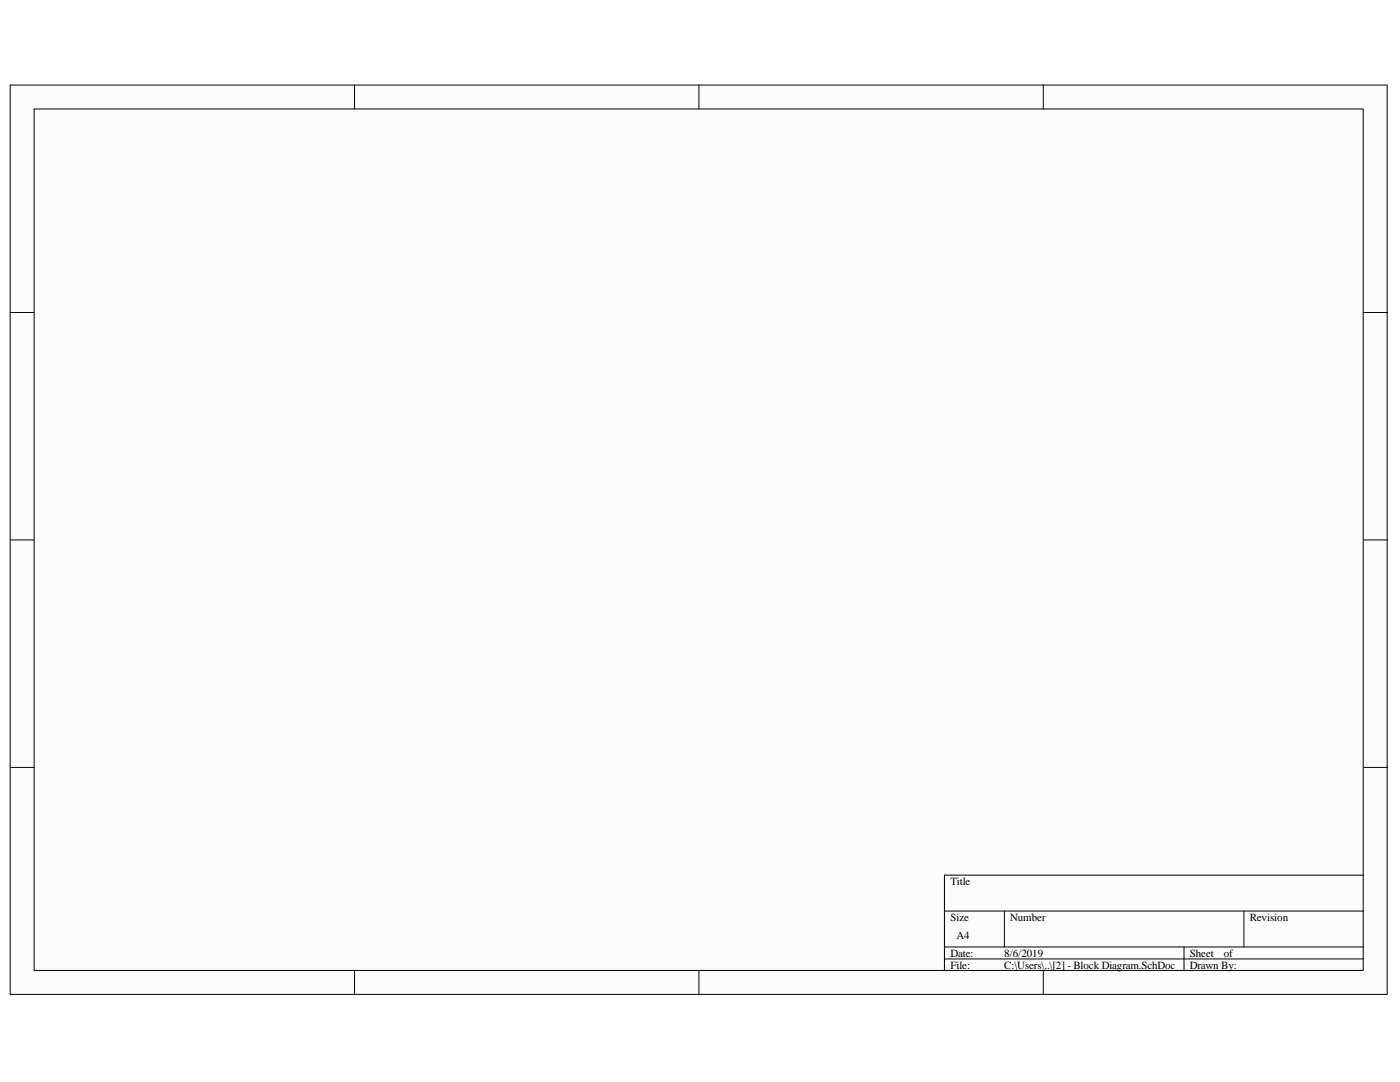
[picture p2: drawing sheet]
<svg xmlns="http://www.w3.org/2000/svg" width="279mm" height="216mm" viewBox="0 0 279 216" stroke-linecap="round" stroke-linejoin="round" font-family="sans-serif">
<defs><g id="words">
<g font-size="2.2">
<text x="189.7" y="176.5">Title</text>
<text x="189.7" y="183.7">Size</text>
<text x="201.6" y="183.7">Number</text>
<text x="249.4" y="183.7">Revision</text>
<text x="189.7" y="190.9">Date:</text>
<text x="190.9" y="187.3">A4</text>
<text x="200.4" y="190.9">8/6/2019</text>
<text x="237.5" y="190.9">Sheet</text>
<text x="244.2" y="190.9">of</text>
<text x="189.7" y="193.3">File:</text>
<text x="200.4" y="193.3">C:\Users\..\[2] - Block Diagram.SchDoc</text>
<text x="237.5" y="193.3">Drawn By:</text>
</g>
</g></defs>
<g fill="#fffcf8" stroke="#000" stroke-width=".2">
<path d="M2 17h274.8v181.4h-274.8z"/>
<path d="M6.8 21.7h265.3v171.9h-265.3z"/>
</g>
<g fill="none" stroke="#000" stroke-width=".2">
<path d="M70.8 17v4.7M139.5 17v4.7M208.2 17v4.7M2 62.4h4.8M272.2 62.4h4.7M2 107.7h4.8M272.2 107.7h4.7M2 153.1h4.8M272.2 153.1h4.7M272.2 174.6h-83.7v19.1M70.8 193.7v4.8M139.5 193.7v4.8"/>
<path d="M188.5 181.8h83.7M188.5 189h83.7M188.5 191.3h83.7M200.4 181.8v7.2M208.2 193.7v4.8M236.3 189v4.7M248.2 181.8v7.2"/>
</g>
<use href="#words"/>
</svg>
